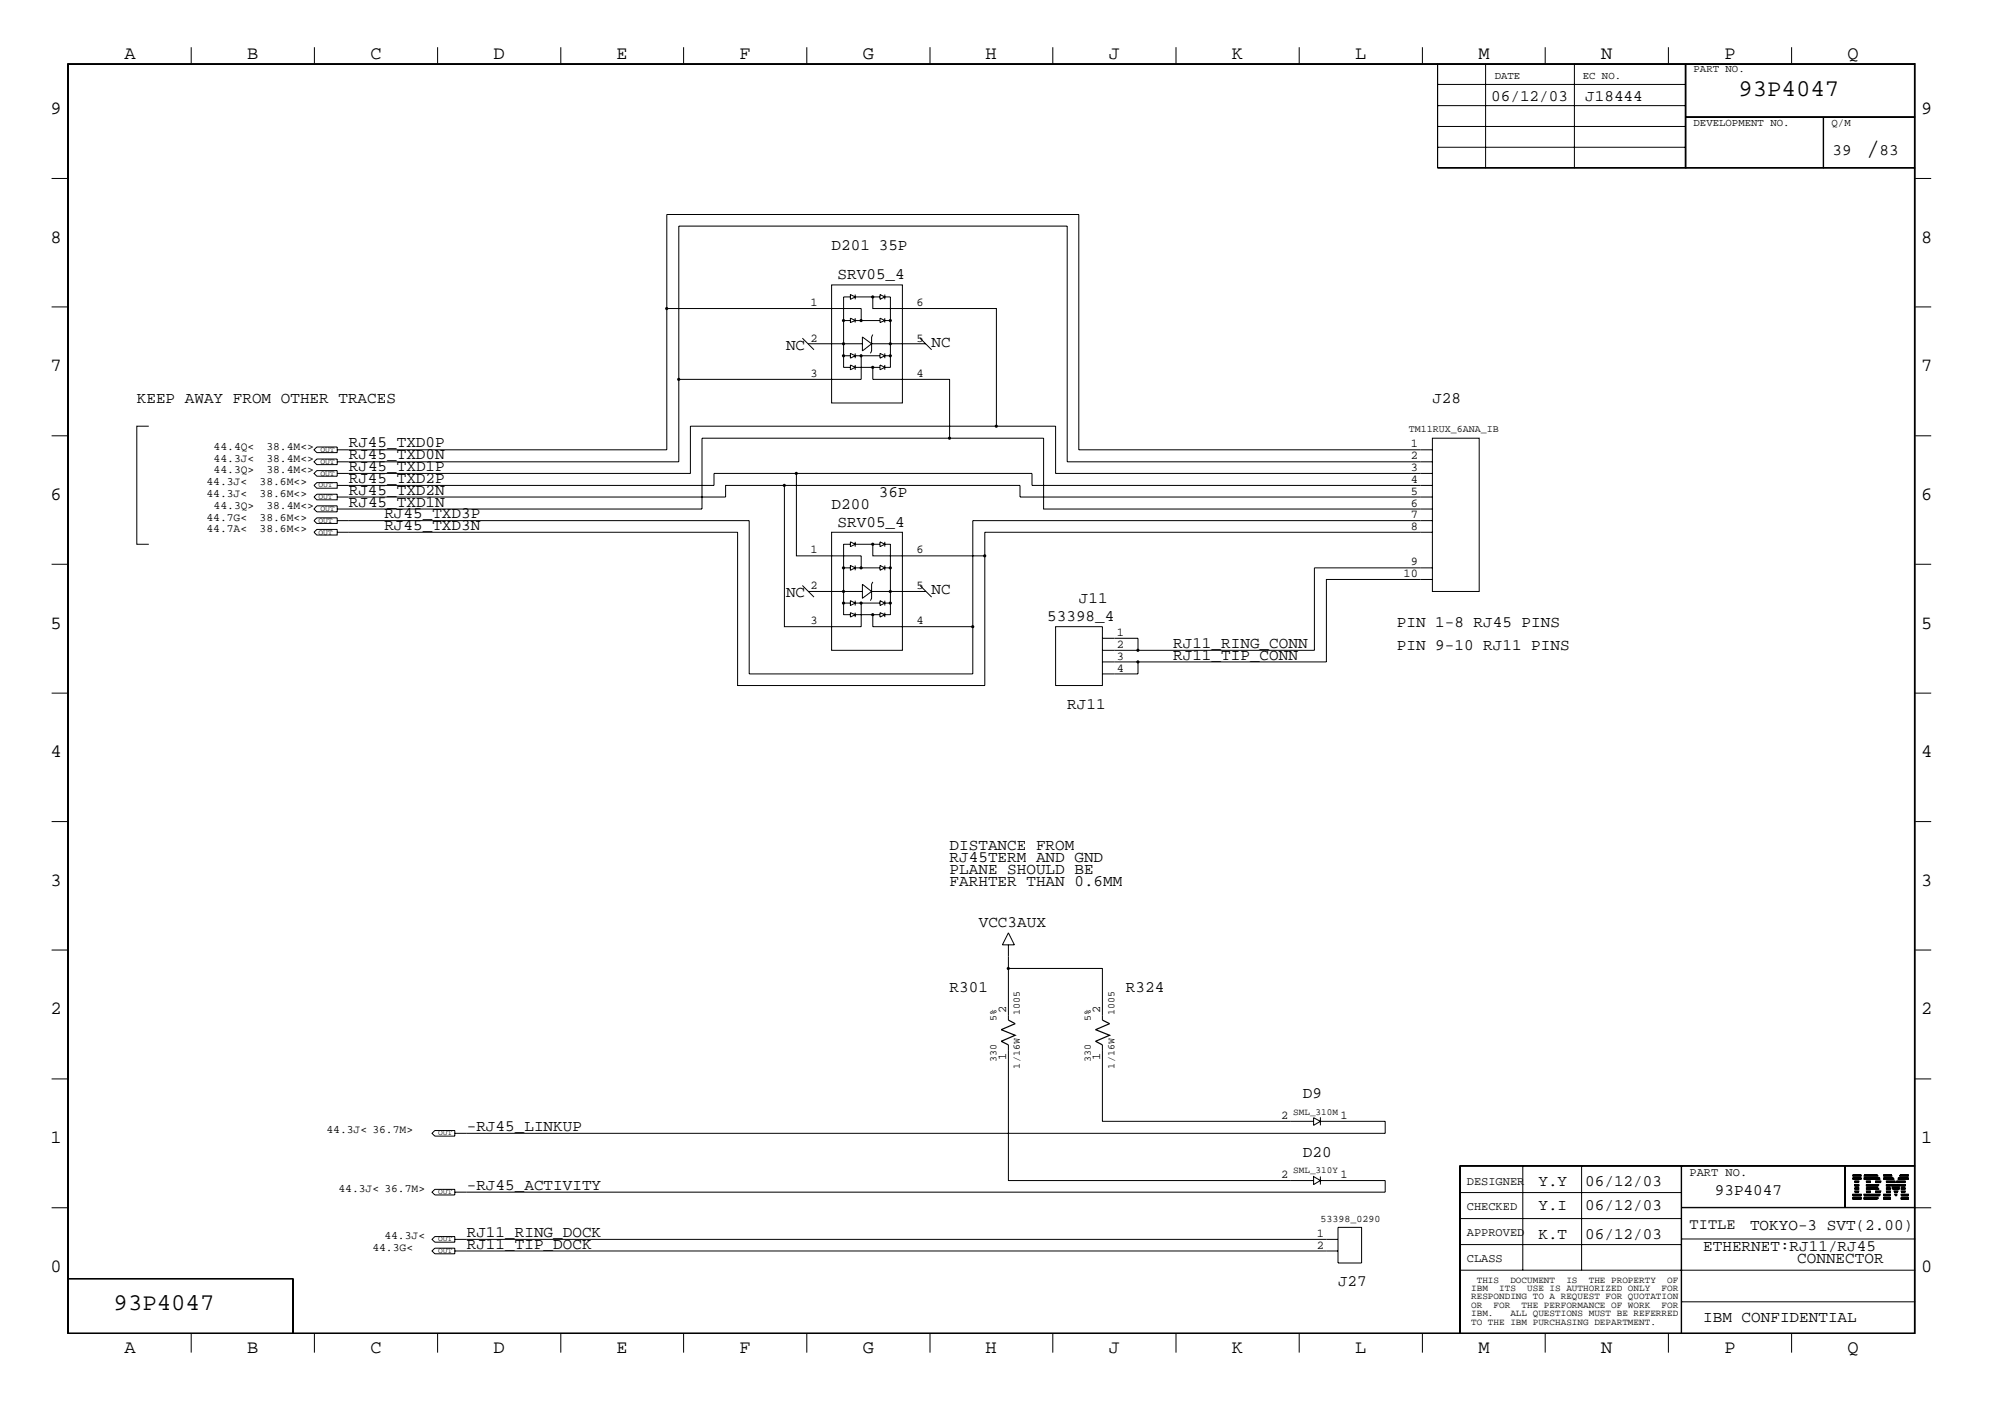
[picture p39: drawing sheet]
<svg xmlns="http://www.w3.org/2000/svg" width="423mm" height="299mm" viewBox="0 0 423 299" stroke-linecap="round" stroke-linejoin="round" font-family="sans-serif">
<defs><g id="words">
<text font-size="5.2" x="395" y="32.9">/</text>
<g font-size="5.1">
<text x="368" y="20.4">93P4047</text>
<text x="24" y="277.1">93P4047</text>
</g>
<g font-size="4">
<text x="26.3" y="12.5">A</text>
<text x="52.3" y="12.5">B</text>
<text x="78.4" y="12.5">C</text>
<text x="104.5" y="12.5">D</text>
<text x="130.5" y="12.5">E</text>
<text x="156.5" y="12.5">F</text>
<text x="182.6" y="12.5">G</text>
<text x="208.6" y="12.5">H</text>
<text x="234.7" y="12.5">J</text>
<text x="260.8" y="12.5">K</text>
<text x="286.9" y="12.5">L</text>
<text x="312.9" y="12.5">M</text>
<text x="338.9" y="12.5">N</text>
<text x="365" y="12.5">P</text>
<text x="391.1" y="12.5">Q</text>
<text x="10.7" y="24.1">9</text>
<text x="406.7" y="24.1">9</text>
<text x="10.7" y="51.3">8</text>
<text x="406.7" y="51.3">8</text>
<text x="10.7" y="78.6">7</text>
<text x="406.7" y="78.6">7</text>
<text x="10.7" y="105.8">6</text>
<text x="406.7" y="105.8">6</text>
<text x="10.7" y="133">5</text>
<text x="406.7" y="133">5</text>
<text x="10.7" y="160.2">4</text>
<text x="406.7" y="160.2">4</text>
<text x="10.7" y="187.5">3</text>
<text x="406.7" y="187.5">3</text>
<text x="10.7" y="214.6">2</text>
<text x="406.7" y="214.6">2</text>
<text x="10.7" y="241.9">1</text>
<text x="406.7" y="241.9">1</text>
<text x="10.7" y="269.2">0</text>
<text x="406.7" y="269.2">0</text>
<text x="26.3" y="286.2">A</text>
<text x="52.3" y="286.2">B</text>
<text x="78.4" y="286.2">C</text>
<text x="104.5" y="286.2">D</text>
<text x="130.5" y="286.2">E</text>
<text x="156.5" y="286.2">F</text>
<text x="182.6" y="286.2">G</text>
<text x="208.6" y="286.2">H</text>
<text x="234.7" y="286.2">J</text>
<text x="260.8" y="286.2">K</text>
<text x="286.9" y="286.2">L</text>
<text x="312.9" y="286.2">M</text>
<text x="338.9" y="286.2">N</text>
<text x="365" y="286.2">P</text>
<text x="391.1" y="286.2">Q</text>
</g>
<g font-size="3.4">
<text x="315.6" y="21.4">06/12/03</text>
<text x="335.5" y="21.4">J18444</text>
<text x="387.9" y="32.9">39</text>
<text x="397.8" y="32.9">83</text>
<text x="176" y="52.8">D201</text>
<text x="186" y="52.8">35P</text>
<text x="177.3" y="59.1">SRV05_4</text>
<text x="166.4" y="74">NC</text>
<text x="197.2" y="73.3">NC</text>
<text x="29" y="85.3">KEEP AWAY FROM OTHER TRACES</text>
<text x="303.2" y="85.3">J28</text>
<text x="73.8" y="94.7">RJ45_TXD0P</text>
<text x="73.8" y="97.2">RJ45_TXD0N</text>
<text x="73.8" y="99.7">RJ45_TXD1P</text>
<text x="73.8" y="104.6">RJ45_TXD2N</text>
<text x="73.8" y="102.2">RJ45_TXD2P</text>
<text x="73.8" y="107.2">RJ45_TXD1N</text>
<text x="176" y="107.7">D200</text>
<text x="186" y="105.2">36P</text>
<text x="81.4" y="109.6">RJ45_TXD3P</text>
<text x="81.4" y="112.2">RJ45_TXD3N</text>
<text x="177.3" y="111.4">SRV05_4</text>
<text x="197.2" y="125.7">NC</text>
<text x="166.4" y="126.3">NC</text>
<text x="221.7" y="131.3">53398_4</text>
<text x="228.3" y="127.6">J11</text>
<text x="248.3" y="137.1">RJ11_RING_CONN</text>
<text x="295.7" y="137.6">PIN 9-10 RJ11 PINS</text>
<text x="295.7" y="132.6">PIN 1-8 RJ45 PINS</text>
<text x="248.3" y="139.5">RJ11_TIP_CONN</text>
<text x="225.9" y="150">RJ11</text>
<text x="201" y="179.9">DISTANCE FROM</text>
<text x="201" y="182.5">RJ45TERM AND GND</text>
<text x="201" y="184.9">PLANE SHOULD BE</text>
<text x="201" y="187.5">FARHTER THAN 0.6MM</text>
<text x="207.2" y="196.2">VCC3AUX</text>
<text x="201" y="209.9">R301</text>
<text x="238.3" y="209.9">R324</text>
<text x="275.8" y="232.2">D9</text>
<text x="98.8" y="239.3">-RJ45_LINKUP</text>
<text x="275.8" y="244.8">D20</text>
<text x="98.8" y="251.7">-RJ45_ACTIVITY</text>
<text x="325.6" y="251">Y.Y</text>
<text x="335.5" y="251">06/12/03</text>
<text x="325.6" y="255.9">Y.I</text>
<text x="335.5" y="255.9">06/12/03</text>
<text x="363" y="252.7">93P4047</text>
<text x="98.8" y="261.7">RJ11_RING_DOCK</text>
<text x="325.6" y="262.2">K.T</text>
<text x="335.5" y="262.2">06/12/03</text>
<text x="370.4" y="260.2">TOKYO-3 SVT(2.00)</text>
<text x="98.8" y="264.2">RJ11_TIP_DOCK</text>
<text x="360.5" y="264.7">ETHERNET:RJ11/RJ45</text>
<text x="380.4" y="267.2">CONNECTOR</text>
<text x="283.2" y="272.1">J27</text>
<text x="360.5" y="279.7">IBM CONFIDENTIAL</text>
</g>
<text font-size="3.2" x="357.6" y="260">TITLE</text>
<g font-size="2.5">
<text x="171.5" y="64.8">1</text>
<text x="194" y="64.8">6</text>
<text x="171.5" y="72.3">2</text>
<text x="194" y="72.3">5</text>
<text x="171.5" y="79.8">3</text>
<text x="194" y="79.8">4</text>
<text x="298.6" y="94.7">1</text>
<text x="298.6" y="99.7">3</text>
<text x="298.6" y="97.2">2</text>
<text x="298.6" y="104.6">5</text>
<text x="298.6" y="102.2">4</text>
<text x="298.6" y="107.2">6</text>
<text x="298.6" y="109.6">7</text>
<text x="298.6" y="112.2">8</text>
<text x="171.5" y="117.1">1</text>
<text x="194" y="117.1">6</text>
<text x="298.6" y="119.6">9</text>
<text x="171.5" y="124.6">2</text>
<text x="194" y="124.6">5</text>
<text x="297.1" y="122.1">10</text>
<text x="171.5" y="132.1">3</text>
<text x="194" y="132.1">4</text>
<text x="236.4" y="134.5">1</text>
<text x="236.4" y="137.1">2</text>
<text x="236.4" y="139.5">3</text>
<text x="236.4" y="142.1">4</text>
<text x="212.9" y="214.3" transform="rotate(-90 212.9 214.3)">2</text>
<text x="232.8" y="214.3" transform="rotate(-90 232.8 214.3)">2</text>
<text x="212.9" y="224.4" transform="rotate(-90 212.9 224.4)">1</text>
<text x="232.8" y="224.4" transform="rotate(-90 232.8 224.4)">1</text>
<text x="271.2" y="236.7">2</text>
<text x="283.7" y="236.7">1</text>
<text x="271.2" y="249.3">2</text>
<text x="283.7" y="249.3">1</text>
<text x="310.5" y="250.6">DESIGNER</text>
<text x="357.6" y="248.8">PART NO.</text>
<text x="310.5" y="256">CHECKED</text>
<text x="278.7" y="261.7">1</text>
<text x="310.5" y="261.5">APPROVED</text>
<text x="278.7" y="264.2">2</text>
<text x="310.5" y="267">CLASS</text>
</g>
<g font-size="2.4">
<text x="45.2" y="95.2">44.4Q&lt;</text>
<text x="56.4" y="95.2">38.4M&lt;&gt;</text>
<text x="45.2" y="100.2">44.3Q&gt;</text>
<text x="45.2" y="97.7">44.3J&lt;</text>
<text x="56.4" y="100.2">38.4M&lt;&gt;</text>
<text x="56.4" y="97.7">38.4M&lt;&gt;</text>
<text x="43.7" y="105.2">44.3J&lt;</text>
<text x="43.7" y="102.7">44.3J&lt;</text>
<text x="45.2" y="107.7">44.3Q&gt;</text>
<text x="54.9" y="105.2">38.6M&lt;&gt;</text>
<text x="54.9" y="102.7">38.6M&lt;&gt;</text>
<text x="56.4" y="107.7">38.4M&lt;&gt;</text>
<text x="43.7" y="110.2">44.7G&lt;</text>
<text x="43.7" y="112.6">44.7A&lt;</text>
<text x="54.9" y="110.2">38.6M&lt;&gt;</text>
<text x="54.9" y="112.6">38.6M&lt;&gt;</text>
<text x="69.1" y="239.8">44.3J&lt; 36.7M&gt;</text>
<text x="71.6" y="252.2">44.3J&lt; 36.7M&gt;</text>
<text x="81.4" y="262.2">44.3J&lt;</text>
<text x="78.8" y="264.7">44.3G&lt;</text>
</g>
<g font-size="2.3">
<text x="316.4" y="16.7">DATE</text>
<text x="335" y="16.7">EC NO.</text>
<text x="358.5" y="15.2">PART NO.</text>
<text x="358.5" y="26.6">DEVELOPMENT NO.</text>
<text x="387.7" y="26.6">Q/M</text>
</g>
<g font-size="2.1">
<text x="298.2" y="91.4">TM11RUX_6ANA_IB</text>
<text x="215.9" y="214.8" transform="rotate(-90 215.9 214.8)">1005</text>
<text x="235.9" y="214.8" transform="rotate(-90 235.9 214.8)">1005</text>
<text x="210.9" y="216.1" transform="rotate(-90 210.9 216.1)">5%</text>
<text x="230.9" y="216.1" transform="rotate(-90 230.9 216.1)">5%</text>
<text x="210.9" y="224.8" transform="rotate(-90 210.9 224.8)">330</text>
<text x="215.9" y="226.1" transform="rotate(-90 215.9 226.1)">1/16W</text>
<text x="230.9" y="224.8" transform="rotate(-90 230.9 224.8)">330</text>
<text x="235.9" y="226.1" transform="rotate(-90 235.9 226.1)">1/16W</text>
<text x="279.5" y="258.5">53398_0290</text>
</g>
<g font-size="2">
<text x="273.7" y="235.8">SML_310M</text>
<text x="273.7" y="248.2">SML_310Y</text>
<text x="311.4" y="273.1">IBM</text>
<text x="311.4" y="274.9">RESPONDING TO A REQUEST FOR QUOTATION</text>
<text x="312.6" y="271.4">THIS</text>
<text x="317.3" y="273.1">ITS</text>
<text x="319.7" y="271.4">DOCUMENT</text>
<text x="323.3" y="273.1">USE IS AUTHORIZED ONLY</text>
<text x="331.6" y="271.4">IS</text>
<text x="336.3" y="271.4">THE PROPERTY</text>
<text x="351.7" y="273.1">FOR</text>
<text x="352.9" y="271.4">OF</text>
<text x="311.4" y="276.7">OR</text>
<text x="311.4" y="278.5">IBM.</text>
<text x="311.4" y="280.2">TO THE IBM PURCHASING DEPARTMENT.</text>
<text x="316.1" y="276.7">FOR</text>
<text x="319.7" y="278.5">ALL QUESTIONS MUST BE REFERRED</text>
<text x="322.1" y="276.7">THE PERFORMANCE OF WORK</text>
<text x="351.7" y="276.7">FOR</text>
</g>
<g font-size="1.7">
<text x="67.8" y="95.7">OUT</text>
<text x="67.8" y="100.7">OUT</text>
<text x="67.8" y="98.1">OUT</text>
<text x="67.4" y="105.6">OUT</text>
<text x="67.4" y="103.1">OUT</text>
<text x="67.4" y="110.6">OUT</text>
<text x="67.4" y="113.1">OUT</text>
<text x="67.8" y="108.1">OUT</text>
<text x="92.7" y="240.2">OUT</text>
<text x="92.7" y="252.6">OUT</text>
<text x="92.7" y="262.6">OUT</text>
<text x="92.7" y="265.1">OUT</text>
</g>
</g></defs>
<g fill="none" stroke="#000" stroke-width=".21">
<path d="M14.3 13.5h391.1v268.6h-391.1zM14.5 13.6h390.7v268.4h-390.7zM40.5 10v3.5M66.5 10v3.5M92.6 10v3.5M118.7 10v3.5M144.7 10v3.5M170.8 10v3.5M196.8 10v3.5M222.8 10v3.5M248.9 10v3.5M275 10v3.5"/>
<path d="M301.1 10v3.5M304.3 13.5v22.1h101.1M304.3 17.9h52.4M314.5 13.5v22.1M327.1 10v3.5M333.2 13.5v22.1M353.1 10v3.5M356.7 13.5v22.1M356.9 13.5v22.1M379.2 10v3.5M10.9 37.8h3.4M304.3 35.5h101.1"/>
<path d="M304.3 31.2h52.4M304.3 26.8h52.4M304.3 22.4h52.4M356.7 24.8h48.7M356.7 24.7h48.7M385.9 24.8v10.8M386 24.8v10.8M405.4 37.8h3.4M10.9 64.9h3.4M141.1 65.3h41.2v2.5M169.8 71.5l2.5 2.5M171 72.7h7.5"/>
<path d="M176 60.3h15v25h-15zM178.5 72.7h.1M178.6 67.8h1.4M178.6 75.3h1.4M178.6 72.7h3.9M180 74.8l1 .5-1 .5zM180 77.2l1 .5-1 .5zM180 62.3l1 .5-1 .5zM180 67.3l1 .5-1 .4zM180 62.8h-1.4v14.9h1.4M181 67.8h5.3M181 75.3h5.3"/>
<path d="M181 62.3v1M181 67.3v.9M181 74.8v1M181 77.2v1M181 77.7h5.3M181 62.8h5.3M182.3 75.3v5h-38.6M182.5 71.3l2 1.4-2 1.6zM184.5 72.7h11.5M184.7 62.8v2.5h26.2v24.9M184.7 70.8l-.2 .5v3l-.3 .5M184.7 77.7v2.6h16.3v12.4"/>
<path d="M186.3 62.3l1 .5-1 .5zM186.3 67.3l1 .5-1 .4zM186.3 74.8l1 .5-1 .5zM186.3 77.2l1 .5-1 .5zM187.3 67.8h1.2M187.3 75.3h1.2M187.3 62.8h1.2v14.9h-1.2M187.3 62.3v1M187.3 67.3v.9M187.3 74.8v1M187.3 77.2v1M188.4 72.7h.1"/>
<path d="M194.7 71.5l2.5 2.5M405.4 64.9h3.4M10.9 92.2h3.4M31.5 90.2h-2.5v24.9h2.5M66.5 97.7l.6-.6h4.3v1.2h-4.3zM67.1 99.6h4.3v1.2h-4.3l-.6-.6zM67.1 94.6h4.3v1.2h-4.3l-.6-.6zM71.4 97.7h72.3v-49.9h82.2v49.9h77.3M71.4 95.2h69.7v-49.8h87.2v49.8h74.9M303.2 92.7h9.9v32.4h-9.9zM405.4 92.2h3.4M10.9 119.4h3.4"/>
<path d="M66.5 105.2l.6-.6h4.3v1.1h-4.3zM66.5 102.7l.6-.6h4.3v1.2h-4.3zM66.5 110.2l.6-.6h4.3v1.1h-4.3zM67.1 112h4.3v1.2h-4.3l-.6-.6zM67.1 107h4.3v1.3h-4.3l-.6-.6zM71.4 107.7h77.2v-15h72.3v15h82.3M71.4 112.6h84.7v32.4h52.3v-27.4M71.4 110.2h87.2v32.4h47.3v-10M71.4 105.2h82.2v-2.5h62.3v2.5h87.3M71.4 102.7h79.7v-2.5h67.3v2.5h84.8M71.4 100.2h74.7v-10h77.3v10h79.8M166 102.7v29.9h16.3v-5"/>
<path d="M168.6 100.2v17.4h13.7v2.5M176 112.6h15v25h-15zM180 114.6l1 .5-1 .6zM180 119.6l1 .5-1 .5zM180 115.1h-1.4v14.9h1.4M181 114.6v1.1M181 119.6v1M181 115.1h5.3M186.3 114.6l1 .5-1 .6zM186.3 119.6l1 .5-1 .5zM187.3 115.1h1.2v14.9h-1.2M187.3 114.6v1.1"/>
<path d="M187.3 119.6v1M303.2 112.6h-94.8v5h-23.7v-2.5M303.2 110.2h-97.3v22.4h-21.2v-2.6M405.4 119.4h3.4M169.8 123.9l2.5 2.4M171 125.1h7.5M178.5 125.1h.1M178.6 120.1h1.4M178.6 127.6h1.4M178.6 125.1h3.9M180 127.1l1 .5-1 .5zM180 129.6l1 .4-1 .6z"/>
<path d="M181 120.1h5.3M181 127.1v1M181 129.6v1M181 127.6h5.3M181 130h5.3M182.5 123.6l2 1.5-2 1.5zM184.5 125.1h11.5M184.7 123.1l-.2 .5v3l-.3 .5M186.3 127.1l1 .5-1 .5zM186.3 129.6l1 .4-1 .6zM187.3 120.1h1.2M187.3 127.1v1"/>
<path d="M187.3 129.6v1M187.3 127.6h1.2M188.4 125.1h.1M194.7 123.9l2.5 2.4M223.4 132.6h9.9v12.4h-9.9zM233.3 135h7.6v2.6M303.2 122.6h-22.4v17.4h-47.5M303.2 120.1h-25v17.5h-44.9M10.9 146.6h3.4M240.9 140v2.6h-7.6M405.4 146.6h3.4M10.9 173.8h3.4"/>
<path d="M405.4 173.8h3.4M213.4 199.9v5h19.9v10.9M213.4 197.4l1.3 2.5h-2.5zM10.9 201h3.4M213.4 204.9v10.9M405.4 201h3.4M10.9 228.3h3.4M91.4 239.8l.6-.6h4.3v1.2h-4.3zM213.4 221.1v28.7h64.6M233.3 221.1v16.1h44.7M279.5 237.2l-1.5-.7v1.6l1.5-.9h13.7v2.6h-196.9M279.5 236.4v1.7"/>
<path d="M405.4 228.3h3.4M10.9 255.5h3.4M91.4 252.2l.6-.6h4.3v1.2h-4.3zM278 248.9l1.5 .9-1.5 .8zM279.5 248.9v1.7M279.5 249.8h13.7v2.4h-196.9M283.2 259.7h5v7.5h-5zM308.9 246.7h96.5M308.9 257.8h47M308.9 252.3h47M309.1 246.6v35.4M322.3 246.6v22.1"/>
<path d="M334.8 246.6v22.1M355.9 246.6v35.4M355.9 255.4h49.5M355.9 255.5h52.9M390.5 246.6v8.9M390.6 246.6v8.9M392.2 253.7h1.8zM392.2 253.5l1.8 .1zM392.2 253.3h1.8v.2h-1.8zM392.2 252.8l1.8 .1zM392.2 252.6l1.8 .1zM392.2 249.4l1.8 .1z"/>
<path d="M392.2 249.2l1.8 .1zM392.2 248.8h1.8zM392.2 253h1.8h-1.8M392.2 249.3h1.8h-1.8M392.2 248.7h1.8h-1.8M392.2 248.5h1.8h-1.8M392.6 252l.8 .1zM392.6 251.5l.8 .1zM392.6 251.3l.8 .1zM392.6 250.9l.8 .1zM392.6 250.7l.8 .1zM392.6 250.6l.8 .1z"/>
<path d="M392.6 250l.8 .1zM392.6 249.9h.8zM392.6 252.3h.8h-.8M392.6 252.1h.8h-.8M392.6 251.5h.8h-.8M392.6 250.2h.8h-.8M394.5 253.7h2.8zM394.5 253.5l3 .1zM394.5 253.3h3v.2h-3zM394.5 248.8h3zM394.5 252.8l3.4 .1zM394.5 252.6l3.4 .1z"/>
<path d="M394.5 249.4l3.4 .1zM394.5 249.2l3.3 .1zM394.5 248.7h3h-3M394.5 248.5h2.8h-2.8M394.5 253h3.3h-3.3M394.5 249.3h3.4h-3.4M395.1 251.5l2.6 .1zM395.1 251.3l2.4 .1zM395.1 250.9l2.4 .1zM395.1 250.7l2.5 .1zM395.1 250.6l2.6 .1zM395.1 252l.8 .1z"/>
<path d="M395.1 250l.8 .1zM395.1 249.9h.8zM395.1 251.5h2.5h-2.5M395.1 252.3h.8h-.8M395.1 252.1h.8h-.8M395.1 250.2h.8h-.8M397 252l1.1 .1zM397 250l1.1 .1zM397 249.9h1.1zM397 252.3h1.1h-1.1M397 252.1h1.1h-1.1M397 250.2h1.1h-1.1"/>
<path d="M398.7 253.7h1.4zM398.7 253.5l1.4 .1zM398.7 253.3h1.4v.2h-1.4zM398.7 252.8l1.4 .1zM398.7 252.6l1.4 .1zM398.7 249.4l2.2 .1zM398.7 249.2l2 .1zM398.7 248.8h1.8zM398.7 253h1.4h-1.4M398.7 249.3h2.1h-2.1M398.7 248.7h1.8h-1.8M398.7 248.5h1.7h-1.7"/>
<path d="M399.3 252l.8 .1zM399.3 251.5l.8 .1zM399.3 251.3l.8 .1zM399.3 250.9l.8 .1zM399.3 250.7l.8 .1zM399.3 250.6l.8 .1zM399.3 250l1.9 .1zM399.3 249.9h1.8zM399.3 252.3h.8h-.8M399.3 252.1h.8h-.8M399.3 251.5h.8h-.8M399.3 250.2h1.9h-1.9"/>
<path d="M400.3 250.6l2 .1zM400.4 250.9l1.8 .1zM400.4 250.7l1.8 .1zM400.5 251.3l1.6 .1zM400.6 251.5h1.5h-1.5M400.6 251.5l1.4 .1zM400.9 252l.8 .1zM400.9 252.1h.8h-.8M401 252.3h.7h-.7M401.1 252.6l.4 .1zM401.2 252.8l.3 .1zM401.2 253h.2h-.2"/>
<path d="M401.4 250.2h1.9h-1.9M401.5 250l1.8 .1zM401.5 249.9h1.8zM401.7 249.4l2.2 .1zM401.8 249.2l2.1 .1zM401.8 249.3h2.1h-2.1M402.1 248.8h1.8zM402.1 248.7h1.8h-1.8M402.2 248.5h1.7h-1.7M402.4 253.7h1.5zM402.4 253.5l1.5 .1zM402.4 253.3h1.5v.2h-1.5z"/>
<path d="M402.4 252.8l1.5 .1zM402.4 252.6l1.5 .1zM402.4 252l.9 .1zM402.4 251.5l.9 .1zM402.4 251.3l.9 .1zM402.4 250.9l.9 .1zM402.4 250.7l.9 .1zM402.4 250.6l.9 .1zM402.4 253h1.5h-1.5M402.4 252.3h.9h-.9M402.4 252.1h.9h-.9M402.4 251.5h.9h-.9"/>
<path d="M405.4 246.6h-96.5v35.4M14.3 270.5h47.8v11.5M14.3 270.6h47.8M62 270.5v11.5M92 264.1h4.3v1.2h-4.3l-.6-.6zM92 261.6h4.3v1.2h-4.3l-.6-.6zM96.3 262.2h186.9M96.3 264.7h186.9M308.9 268.7h96.5M308.9 263.3h47M355.9 275.4h49.5M355.9 262.1h49.5"/>
<path d="M40.5 282v4.2M66.5 282v4.2M92.6 282v4.2M118.7 282v4.2M144.7 282v4.2M170.8 282v4.2M196.8 282v4.2M222.8 282v4.2M248.9 282v4.2M275 282v4.2M301.1 282v4.2M327.1 282v4.2"/>
<path d="M353.1 282v4.2M379.2 282v4.2"/>
</g>
<path d="M213.4 215.8l1.5 .8-3 1.2 3 1.2-3 1.3 1.5 .8M233.3 215.8l1.6 .8-3 1.2 3 1.2-3 1.3 1.4 .8" fill="none" stroke="#000" stroke-width=".25"/>
<g fill="#000">
<circle cx="141.1" cy="65.3" r=".34"/>
<circle cx="178.5" cy="67.8" r=".34"/>
<circle cx="178.5" cy="75.3" r=".34"/>
<circle cx="178.5" cy="72.7" r=".34"/>
<circle cx="182.3" cy="75.3" r=".34"/>
<circle cx="182.3" cy="67.8" r=".34"/>
<circle cx="184.7" cy="77.7" r=".34"/>
<circle cx="184.7" cy="62.8" r=".34"/>
<circle cx="188.4" cy="72.7" r=".34"/>
<circle cx="188.4" cy="67.8" r=".34"/>
<circle cx="188.4" cy="75.3" r=".34"/>
<circle cx="143.7" cy="80.3" r=".34"/>
<circle cx="201" cy="92.7" r=".34"/>
<circle cx="210.9" cy="90.2" r=".34"/>
<circle cx="166" cy="102.7" r=".34"/>
<circle cx="168.6" cy="100.2" r=".34"/>
<circle cx="184.7" cy="115.1" r=".34"/>
<circle cx="208.4" cy="117.6" r=".34"/>
<circle cx="178.5" cy="125.1" r=".34"/>
<circle cx="178.5" cy="120.1" r=".34"/>
<circle cx="178.5" cy="127.6" r=".34"/>
<circle cx="182.3" cy="127.6" r=".34"/>
<circle cx="182.3" cy="120.1" r=".34"/>
<circle cx="184.7" cy="130" r=".34"/>
<circle cx="188.4" cy="127.6" r=".34"/>
<circle cx="188.4" cy="125.1" r=".34"/>
<circle cx="188.4" cy="120.1" r=".34"/>
<circle cx="205.9" cy="132.6" r=".34"/>
<circle cx="240.9" cy="137.6" r=".34"/>
<circle cx="240.9" cy="140" r=".34"/>
<circle cx="213.4" cy="204.9" r=".34"/>
</g>
<use href="#words"/>
</svg>
